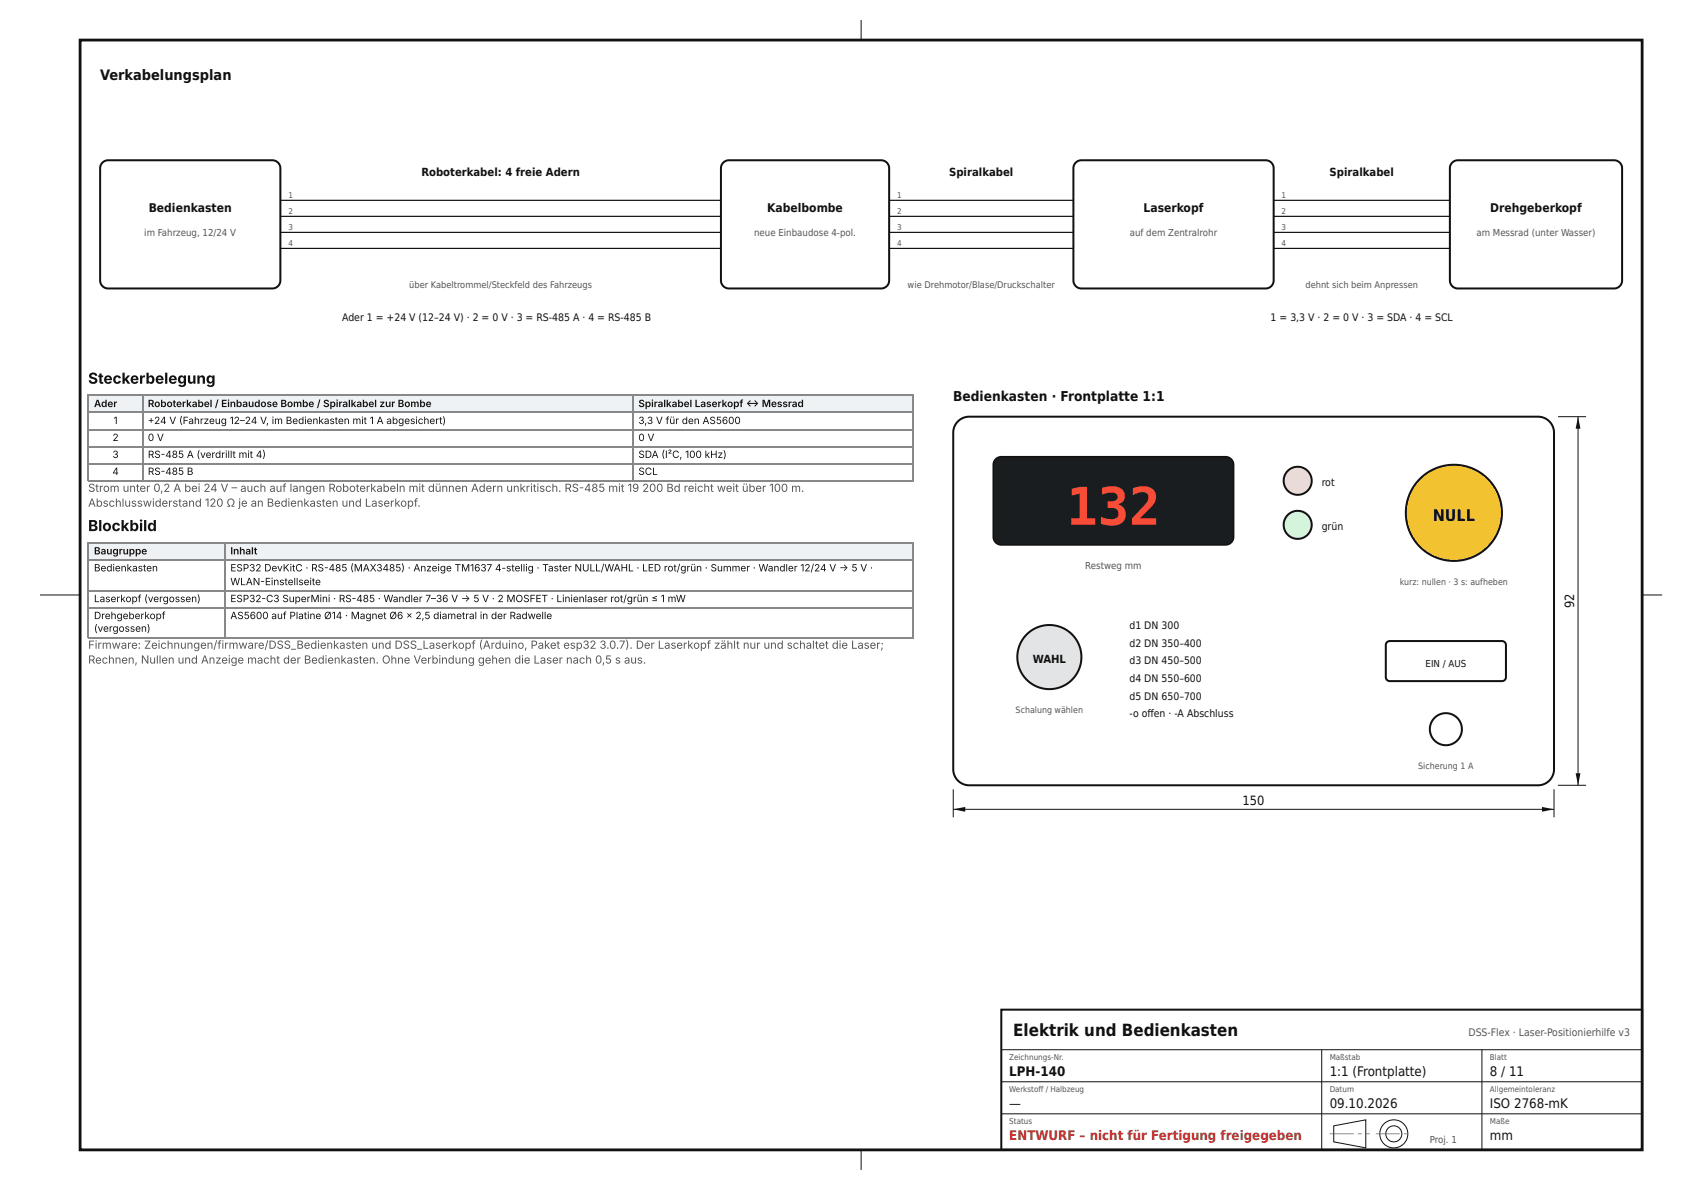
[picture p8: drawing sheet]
<svg xmlns="http://www.w3.org/2000/svg" width="420mm" height="297mm" viewBox="0 0 420 297" stroke-linecap="round" stroke-linejoin="round" font-family="sans-serif">
<defs><g id="words">
<text font-size="13" fill="#ff4a30" x="266.3" y="131">132</text>
<text font-size="4.2" fill="#111" x="253" y="258.6">Elektrik und Bedienkasten</text>
<text font-size="4" fill="#111" x="357.7" y="130">NULL</text>
<g font-size="3.8" fill="#111">
<text x="22" y="95.8">Steckerbelegung</text>
<text x="22" y="132.6">Blockbild</text>
</g>
<text font-size="3.6" fill="#111" x="25" y="20">Verkabelungsplan</text>
<text font-size="3.4" fill="#111" x="238" y="100">Bedienkasten · Frontplatte 1:1</text>
<g font-size="3.3" fill="#111">
<text x="252" y="268.6">LPH-140</text>
<text x="332" y="268.6">1:1 (Frontplatte)</text>
<text x="372" y="268.6">8 / 11</text>
<text x="252" y="276.6">—</text>
<text x="332" y="276.6">09.10.2026</text>
<text x="372" y="276.6">ISO 2768-mK</text>
<text x="372" y="284.6">mm</text>
</g>
<text font-size="3.3" fill="#c0262d" x="252" y="284.6">ENTWURF – nicht für Fertigung freigegeben</text>
<g font-size="3.2" fill="#111">
<text x="393" y="151.8" transform="rotate(-90 393 151.8)">92</text>
<text x="310.2" y="201">150</text>
</g>
<g font-size="3" fill="#111">
<text x="37.1" y="53">Bedienkasten</text>
<text x="191.5" y="53">Kabelbombe</text>
<text x="285.5" y="53">Laserkopf</text>
<text x="372.1" y="53">Drehgeberkopf</text>
</g>
<g font-size="2.8" fill="#111">
<text x="105.2" y="44">Roboterkabel: 4 freie Adern</text>
<text x="237" y="44">Spiralkabel</text>
<text x="332" y="44">Spiralkabel</text>
<text x="257.8" y="165.5">WAHL</text>
</g>
<g font-size="2.8" fill="#555">
<text x="22" y="122.8">Strom unter 0,2 A bei 24 V – auch auf langen Roboterkabeln mit dünnen Adern unkritisch. RS-485 mit 19</text>
<text x="160.4" y="122.8">200 Bd reicht weit über 100 m.</text>
<text x="22" y="126.5">Abschlusswiderstand 120 Ω je an Bedienkasten und Laserkopf.</text>
<text x="22" y="161.9">Firmware: Zeichnungen/firmware/DSS_Bedienkasten und DSS_Laserkopf (Arduino, Paket esp32</text>
<text x="149.7" y="161.9">3.0.7). Der Laserkopf zählt nur und schaltet die Laser;</text>
<text x="22" y="165.6">Rechnen, Nullen und Anzeige macht der Bedienkasten. Ohne Verbindung gehen die Laser nach 0,5 s aus.</text>
</g>
<g font-size="2.6" fill="#111">
<text x="85.4" y="80">Ader 1 = +24 V (12–24 V) · 2 = 0 V · 3 = RS-485 A · 4 = RS-485 B</text>
<text x="317.2" y="80">1 = 3,3 V · 2 = 0 V · 3 = SDA · 4 = SCL</text>
<text x="330" y="121.2">rot</text>
<text x="330" y="132.2">grün</text>
<text x="282" y="157">d1 DN 300</text>
<text x="282" y="161.4">d2 DN 350–400</text>
<text x="282" y="165.8">d3 DN 450–500</text>
<text x="282" y="170.2">d4 DN 550–600</text>
<text x="282" y="174.6">d5 DN 650–700</text>
<text x="282" y="179">-o off en · -A Abschluss</text>
</g>
<text font-size="2.6" fill="#555" x="366.6" y="258.6">DSS-Flex · Laser-Positionierhilfe v3</text>
<g font-size="2.5" fill="#111">
<text x="23.5" y="101.6">Ader</text>
<text x="36.9" y="101.6">Roboterkabel / Einbaudose Bombe / Spiralkabel zur Bombe</text>
<text x="159.4" y="101.6">Spiralkabel Laserkopf ↔ Messrad</text>
<text x="28.3" y="105.8">1</text>
<text x="36.9" y="105.8">+24 V (Fahrzeug 12–24 V, im Bedienkasten mit 1 A abgesichert)</text>
<text x="159.4" y="105.8">3,3 V für den AS5600</text>
<text x="28.1" y="110.1">2</text>
<text x="36.9" y="110.1">0 V</text>
<text x="159.4" y="110.1">0 V</text>
<text x="28" y="118.5">4</text>
<text x="28.1" y="114.3">3</text>
<text x="36.9" y="114.3">RS-485 A (verdrillt mit 4)</text>
<text x="36.9" y="118.5">RS-485 B</text>
<text x="159.4" y="114.3">SDA (I²C, 100 kHz)</text>
<text x="159.4" y="118.5">SCL</text>
<text x="23.5" y="138.4">Baugruppe</text>
<text x="23.5" y="142.6">Bedienkasten</text>
<text x="57.5" y="138.4">Inhalt</text>
<text x="57.5" y="142.6">ESP32 DevKitC · RS-485 (MAX3485) · Anzeige TM1637</text>
<text x="123.6" y="142.6">4-stellig · Taster NULL/WAHL · LED rot/grün · Summer · Wandler 12/24 V → 5 V ·</text>
<text x="57.5" y="146.1">WLAN-Einstellseite</text>
<text x="23.5" y="150.3">Laserkopf (vergossen)</text>
<text x="23.5" y="154.5">Drehgeberkopf</text>
<text x="57.5" y="150.3">ESP32-C3 SuperMini · RS-485 · Wandler 7–36 V → 5 V · 2 MOSFET · Linienlaser rot/grün ≤ 1 mW</text>
<text x="57.5" y="154.5">AS5600 auf Platine Ø14 · Magnet Ø6 × 2,5 diametral in der Radwelle</text>
<text x="23.5" y="157.7">(vergossen)</text>
</g>
<g font-size="2.4" fill="#555">
<text x="36" y="59">im Fahrzeug, 12/24 V</text>
<text x="188.3" y="59">neue Einbaudose 4-pol.</text>
<text x="282.1" y="59">auf dem Zentralrohr</text>
<text x="368.6" y="59">am Messrad (unter Wasser)</text>
<text x="271" y="142">Restweg mm</text>
<text x="357" y="285.2">Proj. 1</text>
</g>
<text font-size="2.4" fill="#111" x="355.9" y="166.5">EIN / AUS</text>
<g font-size="2.3" fill="#555">
<text x="102.2" y="72">über Kabeltrommel/Steckfeld des Fahrzeugs</text>
<text x="226.6" y="72">wie Drehmotor/Blase/Druckschalter</text>
<text x="325.9" y="72">dehnt sich beim Anpressen</text>
</g>
<g font-size="2.2" fill="#555">
<text x="349.5" y="146">kurz: nullen · 3 s: aufheben</text>
<text x="253.6" y="178">Schalung wählen</text>
<text x="354.1" y="192">Sicherung 1 A</text>
</g>
<g font-size="2" fill="#555">
<text x="72" y="49.4">1</text>
<text x="72" y="53.4">2</text>
<text x="224" y="49.4">1</text>
<text x="224" y="53.4">2</text>
<text x="320" y="49.4">1</text>
<text x="320" y="53.4">2</text>
<text x="72" y="57.4">3</text>
<text x="224" y="57.4">3</text>
<text x="320" y="57.4">3</text>
<text x="72" y="61.4">4</text>
<text x="224" y="61.4">4</text>
<text x="320" y="61.4">4</text>
<text x="252" y="264.6">Zeichnungs-Nr.</text>
<text x="332" y="264.6">Maßstab</text>
<text x="372" y="264.6">Blatt</text>
<text x="252" y="272.6">Werkstoff / Halbzeug</text>
<text x="332" y="272.6">Datum</text>
<text x="372" y="272.6">Allgemeintoleranz</text>
<text x="252" y="280.6">Status</text>
<text x="372" y="280.6">Maße</text>
</g>
</g></defs>
<path d="M25.6 40.6l.6-.4 .8-.2h41a2 2 0 0 1 2 2v28a2 2 0 0 1-2 2h-41a2 2 0 0 1-2-2v-28l.2-.8z" fill="none" stroke="#111" stroke-width=".5"/>
<path d="M70 50h110M70 54h110M70 58h110M70 62h110" fill="none" stroke="#111" stroke-width=".3"/>
<path d="M180.6 40.6l.6-.4 .8-.2h38a2 2 0 0 1 2 2v28a2 2 0 0 1-2 2h-38a2 2 0 0 1-2-2v-28l.2-.8z" fill="#fff"/>
<path d="M180.6 40.6l.6-.4 .8-.2h38a2 2 0 0 1 2 2v28a2 2 0 0 1-2 2h-38a2 2 0 0 1-2-2v-28l.2-.8z" fill="none" stroke="#111" stroke-width=".5"/>
<path d="M222 50h46M222 54h46M222 58h46M222 62h46" fill="none" stroke="#111" stroke-width=".3"/>
<path d="M268.6 40.6l.6-.4 .8-.2h46a2 2 0 0 1 2 2v28a2 2 0 0 1-2 2h-46a2 2 0 0 1-2-2v-28l.2-.8z" fill="#fff"/>
<path d="M268.6 40.6l.6-.4 .8-.2h46a2 2 0 0 1 2 2v28a2 2 0 0 1-2 2h-46a2 2 0 0 1-2-2v-28l.2-.8z" fill="none" stroke="#111" stroke-width=".5"/>
<path d="M318 50h44M318 54h44M318 58h44M318 62h44" fill="none" stroke="#111" stroke-width=".3"/>
<path d="M362.6 40.6l.6-.4 .8-.2h39a2 2 0 0 1 2 2v28a2 2 0 0 1-2 2h-39a2 2 0 0 1-2-2v-28l.1-.8z" fill="#fff"/>
<path d="M362.6 40.6l.6-.4 .8-.2h39a2 2 0 0 1 2 2v28a2 2 0 0 1-2 2h-39a2 2 0 0 1-2-2v-28l.1-.8z" fill="none" stroke="#111" stroke-width=".5"/>
<path d="M239.2 105.2l1.3-.9 1.5-.3h142a4 4 0 0 1 4 4v84a4 4 0 0 1-4 4h-142a4 4 0 0 1-4-4v-84l.3-1.5z" fill="#fff"/>
<path d="M239.2 105.2l1.3-.9 1.5-.3h142a4 4 0 0 1 4 4v84a4 4 0 0 1-4 4h-142a4 4 0 0 1-4-4v-84l.3-1.5z" fill="none" stroke="#111" stroke-width=".5"/>
<path d="M248.6 114.6l.6-.4 .8-.2h56a2 2 0 0 1 2 2v18a2 2 0 0 1-2 2h-56a2 2 0 0 1-2-2v-18l.2-.8z" fill="#1a1d1f"/>
<path d="M248.6 114.6l.6-.4 .8-.2h56a2 2 0 0 1 2 2v18a2 2 0 0 1-2 2h-56a2 2 0 0 1-2-2v-18l.2-.8z" fill="none" stroke="#111" stroke-width=".4"/>
<circle cx="324" cy="120" r="3.5" fill="#ffd9d4"/>
<circle cx="324" cy="120" r="3.5" fill="none" stroke="#111" stroke-width=".5"/>
<circle cx="324" cy="131" r="3.5" fill="#d4f5dc"/>
<circle cx="324" cy="131" r="3.5" fill="none" stroke="#111" stroke-width=".5"/>
<circle cx="363" cy="128" r="12" fill="#f2c230"/>
<circle cx="363" cy="128" r="12" fill="none" stroke="#111" stroke-width=".5"/>
<circle cx="262" cy="164" r="8" fill="#e2e4e6"/>
<circle cx="262" cy="164" r="8" fill="none" stroke="#111" stroke-width=".5"/>
<path d="M346.3 160.3l.7-.3h28a1 1 0 0 1 1 1v8a1 1 0 0 1-1 1h-28a1 1 0 0 1-1-1v-8z" fill="#fff"/>
<path d="M346.3 160.3l.7-.3h28a1 1 0 0 1 1 1v8a1 1 0 0 1-1 1h-28a1 1 0 0 1-1-1v-8z" fill="none" stroke="#111" stroke-width=".5"/>
<circle cx="361" cy="182" r="4" fill="#fff"/>
<circle cx="361" cy="182" r="4" fill="none" stroke="#111" stroke-width=".5"/>
<path d="M238 197v7M388 197v7M238 202h150" fill="none" stroke="#111" stroke-width=".25"/>
<g fill="#111">
<path d="M238 202l3-.6v1.2z"/>
<path d="M385 201.4l3 .6-3 .6z"/>
</g>
<path d="M389 104h7M394 104v92M389 196h7" fill="none" stroke="#111" stroke-width=".25"/>
<g fill="#111">
<path d="M394 104l.6 3h-1.2z"/>
<path d="M393.4 193h1.2l-.6 3z"/>
</g>
<path d="M20 10h390v277h-390z" fill="none" stroke="#111" stroke-width=".7" stroke-linecap="butt"/>
<path d="M215 5v5M10 148.5h10M410 148.5h5M250 262h160M250 270h160M250 278h160M330 262v25M370 262v25M215 287v5M333 281l8-1.5v7l-8-1.5z" fill="none" stroke="#111" stroke-width=".25"/>
<path d="M250 252h160v35h-160z" fill="none" stroke="#111" stroke-width=".5"/>
<path d="M332 282.9h6v.2h-6zM339 282.9h1v.2h-1zM341 282.9h1v.2h-1z" fill="#2563a8"/>
<g fill="none" stroke="#111" stroke-width=".25">
<circle cx="348" cy="283" r="3.5"/>
<circle cx="348" cy="283" r="2"/>
</g>
<path d="M343.5 282.9h6v.2h-6zM350.5 282.9h1v.2h-1z" fill="#2563a8"/>
<g fill="#eef2f5">
<path d="M22.2 98.7h13.3v4.2h-13.3z"/>
<path d="M35.5 98.7h122.5v4.2h-122.5z"/>
<path d="M158 98.7h69.8v4.2h-69.8z"/>
</g>
<path d="M22 98.6h206.1M22.1 98.4v21.7M35.6 98.4v21.7M158.1 98.4v21.7M227.9 98.4v21.7M22 102.8h206.1M22 107.3h206.1M22 111.5h206.1M22 115.8h206.1M22 120h206.1" fill="none" stroke="#888" stroke-width=".26"/>
<g fill="#eef2f5">
<path d="M22.2 135.5h33.9v4.5h-33.9z"/>
<path d="M56.1 135.5h171.7v4.5h-171.7z"/>
</g>
<path d="M22 135.6h206.1M22 139.8h206.1M22.1 135.5v23.8M56.2 135.5v23.8M227.9 135.5v23.8M22 147.5h206.1M22 151.7h206.1M22 159.1h206.1" fill="none" stroke="#888" stroke-width=".26"/>
<use href="#words"/>
</svg>
